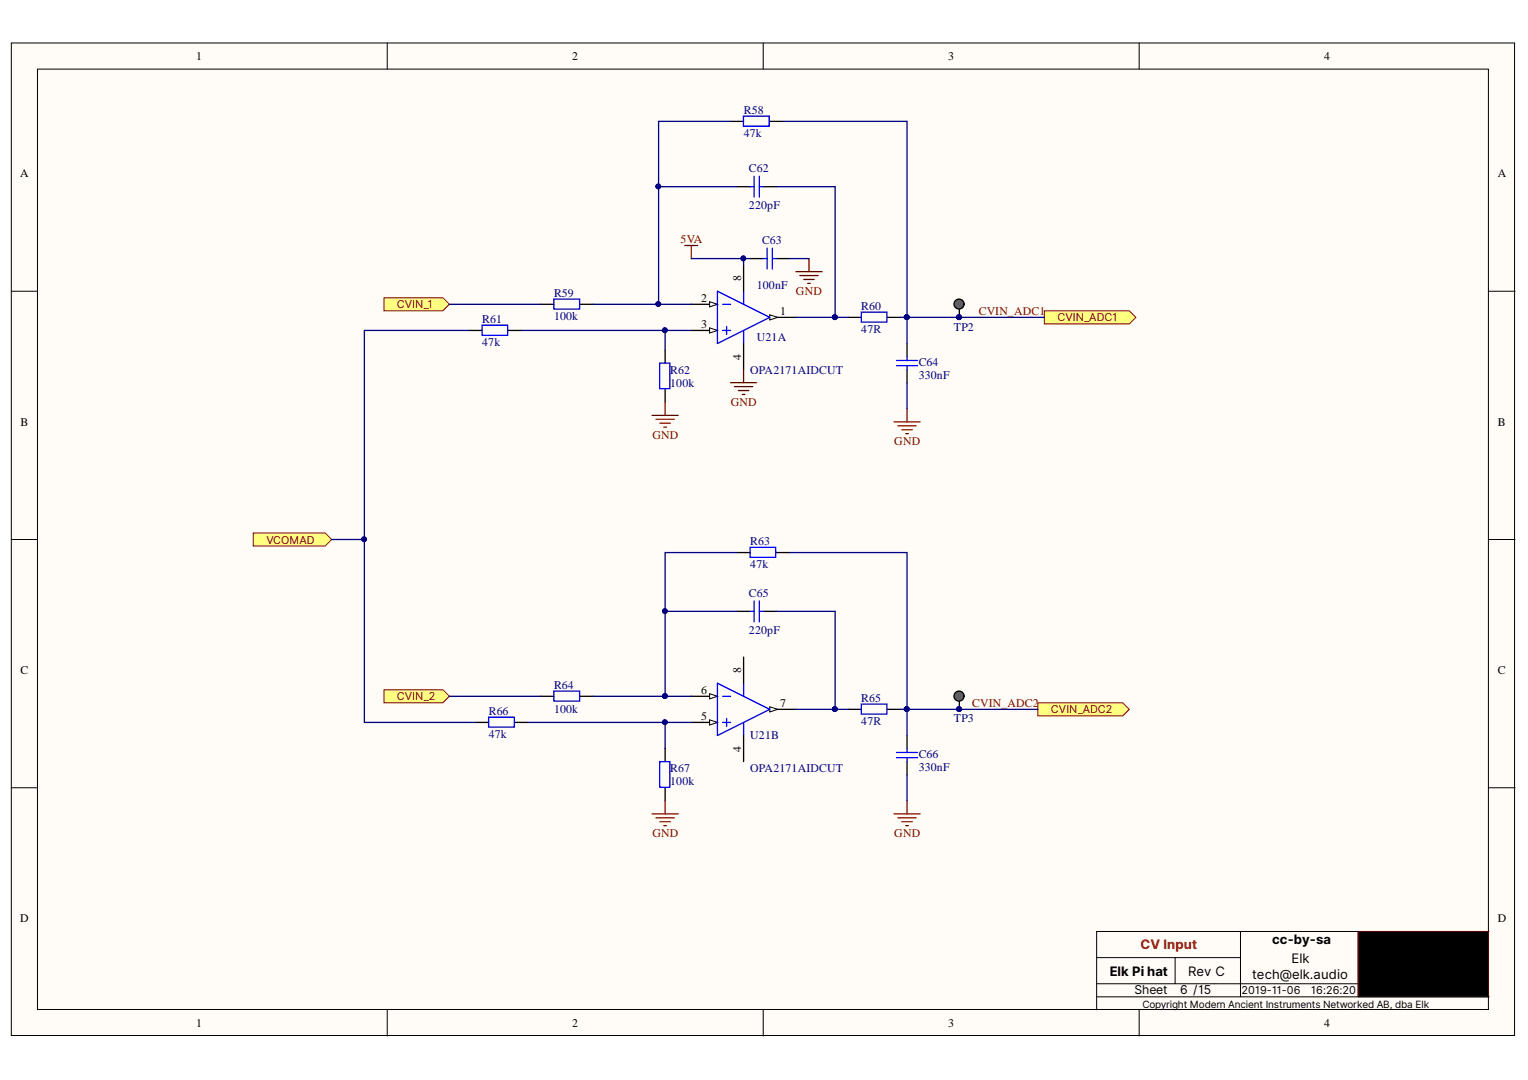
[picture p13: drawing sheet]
<svg xmlns="http://www.w3.org/2000/svg" width="297mm" height="210mm" viewBox="0 0 297 210" stroke-linecap="round" stroke-linejoin="round" font-family="sans-serif">
<defs><g id="words">
<text font-size="2.5" fill="#980000" x="221.7" y="184.5">CV Input</text>
<g font-size="2.5">
<text x="247.3" y="183.5">cc-by-sa</text>
<text x="215.7" y="189.6">Elk Pi hat</text>
<text x="231" y="189.6">Rev C</text>
<text x="243.4" y="190.4">tech@elk.audio</text>
<text x="251.1" y="187.1">Elk</text>
</g>
<g font-size="2.4">
<text x="220.6" y="193.2">Sheet</text>
<text x="229.4" y="193.2">6 /15</text>
</g>
<g font-size="2.3">
<text x="38.2" y="11.7">1</text>
<text x="111.2" y="11.7">2</text>
<text x="184.3" y="11.7">3</text>
<text x="257.4" y="11.7">4</text>
<text x="3.9" y="34.5">A</text>
<text x="291.2" y="34.5">A</text>
<text x="136.3" y="58.7">2</text>
<text x="144.1" y="54.6" transform="rotate(-90 144.1 54.6)">8</text>
<text x="136.3" y="63.7">3</text>
<text x="151.7" y="61.2">1</text>
<text x="144.1" y="69.9" transform="rotate(-90 144.1 69.9)">4</text>
<text x="4" y="82.8">B</text>
<text x="291.2" y="82.8">B</text>
<text x="4" y="131">C</text>
<text x="144.1" y="130.8" transform="rotate(-90 144.1 130.8)">8</text>
<text x="291.2" y="131">C</text>
<text x="136.3" y="134.8">6</text>
<text x="151.7" y="137.4">7</text>
<text x="136.3" y="139.9">5</text>
<text x="144.1" y="146.2" transform="rotate(-90 144.1 146.2)">4</text>
<text x="3.9" y="179.3">D</text>
<text x="291.2" y="179.3">D</text>
<text x="38.2" y="199.6">1</text>
<text x="111.2" y="199.6">2</text>
<text x="184.3" y="199.6">3</text>
<text x="257.4" y="199.6">4</text>
</g>
<g font-size="2.3" fill="#000080">
<text x="144.6" y="22.1">R58</text>
<text x="144.6" y="26.6">47k</text>
<text x="145.6" y="33.5">C62</text>
<text x="145.6" y="40.6">220pF</text>
<text x="148.1" y="47.5">C63</text>
<text x="107.7" y="57.7">R59</text>
<text x="147.1" y="56.1">100nF</text>
<text x="93.7" y="62.7">R61</text>
<text x="107.7" y="62.2">100k</text>
<text x="167.4" y="64.8">47R</text>
<text x="167.4" y="60.2">R60</text>
<text x="185.4" y="64.2">TP2</text>
<text x="93.7" y="67.3">47k</text>
<text x="147.1" y="66.3">U21A</text>
<text x="178.6" y="71.1">C64</text>
<text x="130.3" y="75.2">100k</text>
<text x="130.3" y="72.6">R62</text>
<text x="145.9" y="72.6">OPA2171AIDCUT</text>
<text x="178.6" y="73.6">330nF</text>
<text x="145.9" y="105.9">R63</text>
<text x="145.9" y="110.5">47k</text>
<text x="145.6" y="116.1">C65</text>
<text x="145.6" y="123.2">220pF</text>
<text x="107.7" y="133.8">R64</text>
<text x="167.4" y="136.4">R65</text>
<text x="95" y="143.5">47k</text>
<text x="95" y="138.9">R66</text>
<text x="107.7" y="138.6">100k</text>
<text x="145.9" y="143.7">U21B</text>
<text x="167.4" y="140.9">47R</text>
<text x="185.4" y="140.4">TP3</text>
<text x="178.6" y="149.8">330nF</text>
<text x="178.6" y="147.3">C66</text>
<text x="130.3" y="152.6">100k</text>
<text x="130.3" y="150">R67</text>
<text x="145.9" y="150">OPA2171AIDCUT</text>
</g>
<g font-size="2.3" fill="#800000">
<text x="132.3" y="47.3">5VA</text>
<text x="154.7" y="57.4">GND</text>
<text x="190.3" y="61.2">CVIN_ADC1</text>
<text x="142" y="79">GND</text>
<text x="126.8" y="85.3">GND</text>
<text x="173.9" y="86.6">GND</text>
<text x="189" y="137.4">CVIN_ADC2</text>
<text x="126.8" y="162.7">GND</text>
<text x="173.9" y="162.7">GND</text>
</g>
<g font-size="2.1" fill="#800000">
<text x="77.2" y="59.9">CVIN_1</text>
<text x="205.6" y="62.5">CVIN_ADC1</text>
<text x="51.8" y="105.7">VCOMAD</text>
<text x="77.2" y="136.1">CVIN_2</text>
<text x="204.3" y="138.6">CVIN_ADC2</text>
</g>
<g font-size="2.1">
<text x="241.4" y="193.2">2019-11-06</text>
<text x="254.9" y="193.2">16:26:20</text>
</g>
<text font-size="1.9" x="222.1" y="195.9">Copyright Modern Ancient Instruments Networked AB, dba Elk</text>
</g></defs>
<g fill="#fffcf8" stroke="#000" stroke-width=".19">
<path d="M2.2 8.4h292.2v192.9h-292.2z"/>
<path d="M7.3 13.4h282v182.8h-282z"/>
</g>
<g fill="none" stroke="#000" stroke-width=".19">
<path d="M75.3 8.4v5M148.4 8.4v5M221.4 8.4v5M2.2 56.6h5.1M289.4 56.6h5.1M2.2 104.9h5.1M289.4 104.9h5.1M2.2 153.1h5.1M289.4 153.1h5.1M75.3 196.3v5.1M148.4 196.3v5.1M213.2 186.1h27.9"/>
<path d="M213.2 191.2h50.8M213.2 193.7h76.2M221.4 196.3v5.1M228.4 186.1v5.1M241.1 181v12.7M264 193.7v-12.7h25.4h-76.2v15.3"/>
</g>
<path d="M264 181h25.3v12.6h-25.3z" fill="#000" stroke="#800000" stroke-width=".19"/>
<path d="M74.6 57.9h11.5l1.3 1.2-1.3 1.3h-11.5z" fill-rule="evenodd" fill="#ffff80" stroke="#800000" stroke-width=".19"/>
<path d="M149.6 61.7h5.1" fill="none" stroke="#000" stroke-width=".25"/>
<path d="M149.6 61.2l1.6 .5-1.6 .5z" fill="#fffcf8"/>
<path d="M149.6 61.2l1.6 .5-1.6 .5z" fill="none" stroke="#000" stroke-width=".19"/>
<path d="M134.4 64.2h5.1" fill="none" stroke="#000" stroke-width=".25"/>
<path d="M137.9 63.7l1.6 .5-1.6 .5z" fill="#fffcf8"/>
<path d="M137.9 63.7l1.6 .5-1.6 .5z" fill="none" stroke="#000" stroke-width=".19"/>
<path d="M134.4 59.1h5.1" fill="none" stroke="#000" stroke-width=".25"/>
<path d="M137.9 58.6l1.6 .5-1.6 .6z" fill="#fffcf8"/>
<path d="M137.9 58.6l1.6 .5-1.6 .6z" fill="none" stroke="#000" stroke-width=".19"/>
<path d="M139.5 56.6l10.1 5.1-10.1 5.1zM140.5 59.1h1.5M144.6 56.6v2.5M140.5 64.2h1.5M141.2 63.5v1.5M144.6 64.2v2.6" fill="none" stroke="#00f" stroke-width=".25"/>
<path d="M144.6 51.5v5.1M144.6 66.8v5M149.6 137.9h5.1" fill="none" stroke="#000" stroke-width=".25"/>
<path d="M149.6 137.4l1.6 .5-1.6 .5z" fill="#fffcf8"/>
<path d="M149.6 137.4l1.6 .5-1.6 .5z" fill="none" stroke="#000" stroke-width=".19"/>
<path d="M134.4 140.4h5.1" fill="none" stroke="#000" stroke-width=".25"/>
<path d="M137.9 139.9l1.6 .5-1.6 .5z" fill="#fffcf8"/>
<path d="M137.9 139.9l1.6 .5-1.6 .5z" fill="none" stroke="#000" stroke-width=".19"/>
<path d="M134.4 135.3h5.1" fill="none" stroke="#000" stroke-width=".25"/>
<path d="M137.9 134.8l1.6 .5-1.6 .5z" fill="#fffcf8"/>
<path d="M137.9 134.8l1.6 .5-1.6 .5z" fill="none" stroke="#000" stroke-width=".19"/>
<path d="M139.5 132.8l10.1 5.1-10.1 5zM140.5 135.3h1.5M141.2 139.6v1.6M144.6 132.8v2.5M140.5 140.4h1.5M144.6 140.4v2.5" fill="none" stroke="#00f" stroke-width=".25"/>
<path d="M144.6 127.7v5.1M144.6 142.9v5.1" fill="none" stroke="#000" stroke-width=".25"/>
<g fill="#ffff80" stroke="#800000" stroke-width=".19">
<path d="M74.6 134.1h11.5l1.3 1.2-1.3 1.3h-11.5z" fill-rule="evenodd"/>
<path d="M203 60.4h16.5l1.3 1.3-1.3 1.3h-16.5z" fill-rule="evenodd"/>
<path d="M201.7 136.6h16.6l1.2 1.3-1.2 1.2h-16.6z" fill-rule="evenodd"/>
</g>
<path d="M142 23.6h2.6M149.6 23.6h2.6M105.2 59.1h2.5M112.8 59.1h2.5M91.2 64.2h2.5M98.8 64.2h2.5M129.3 68v2.6M129.3 75.6v2.6M164.9 61.7h2.5M172.5 61.7h2.6" fill="none" stroke="#000" stroke-width=".25"/>
<path d="M144.5 22.6h5v1.9h-5zM107.7 58.1h5v2h-5zM93.7 63.2h5v2h-5zM128.3 70.6h1.9v4.9h-1.9zM167.4 60.7h5v1.9h-5z" fill="none" stroke="#00f" stroke-width=".25"/>
<path d="M49.2 103.6h14l1.3 1.3-1.3 1.2h-14z" fill-rule="evenodd" fill="#ffff80" stroke="#800000" stroke-width=".19"/>
<g fill="none" stroke="#800000" stroke-width=".25">
<path d="M133.1 47.7h2.6M134.4 47.7v2.6M129.3 78.2v2.5M142 74.4h5.1M142.8 75.1h3.5M143.5 75.9h2.1M144.3 76.7h.5M144.6 71.8v2.6M176.3 79.5v2.5M126.8 80.7h5M127.5 81.5h3.6M128.3 82.3h2"/>
<path d="M129 83h.6M173.8 82h5.1M174.5 82.8h3.6M175.3 83.5h2M176.1 84.3h.5M126.8 158.2h5M127.5 158.9h3.6M128.3 159.7h2M129.3 155.6v2.6M173.8 158.2h5.1M174.5 158.9h3.6M175.3 159.7h2"/>
<path d="M176.3 155.6v2.6M129 160.5h.6M176.1 160.5h.5"/>
</g>
<g fill="none" stroke="#000" stroke-width=".25">
<path d="M143.3 36.3h2.5M148.4 36.3h2.5M186.5 59.1v2.6M176.3 66.8v2.5M176.3 71.8v2.6M143.3 107.4h2.5M143.3 118.8h2.5M148.4 118.8h2.5M150.9 107.4h2.5M105.2 135.3h2.5M112.8 135.3h2.5M164.9 137.9h2.5"/>
<path d="M172.5 137.9h2.6M92.4 140.4h2.6M100.1 140.4h2.5M129.3 145.5v2.5M129.3 153.1v2.5M176.3 142.9v2.6M176.3 148v2.6"/>
</g>
<g fill="none" stroke="#00f" stroke-width=".25">
<path d="M145.8 36.3h.8M146.6 34.3v4M147.6 34.3v4M147.6 36.3h.8M174.3 70.1h4.1M174.3 71.1h4.1M176.3 69.3v.8M176.3 71.1v.7M145.8 106.4h5v1.9h-5zM145.8 118.8h.8M146.6 116.8v4.1M147.6 116.8v4.1"/>
<path d="M147.6 118.8h.8M95 139.4h5v1.9h-5zM107.7 134.3h5v2h-5zM167.4 136.9h5v1.9h-5zM128.3 148h1.9v5h-1.9zM174.3 146.2h4.1M174.3 147.3h4.1M176.3 145.5v.7M176.3 147.3v.7"/>
</g>
<circle cx="186.4" cy="61.6" r=".47" fill="#000080" stroke="#000080" stroke-width=".19"/>
<circle cx="186.4" cy="59.1" r=".97" fill="#606060" stroke="#000" stroke-width=".25"/>
<g fill="#000080" stroke="#000080" stroke-width=".19">
<circle cx="186.4" cy="61.6" r=".47"/>
<circle cx="186.4" cy="137.8" r=".46"/>
</g>
<path d="M186.5 135.3v2.6" fill="none" stroke="#000" stroke-width=".25"/>
<circle cx="186.4" cy="135.3" r=".98" fill="#606060" stroke="#000" stroke-width=".25"/>
<g fill="#000080" stroke="#000080" stroke-width=".19">
<circle cx="186.4" cy="137.8" r=".46"/>
<circle cx="176.3" cy="61.6" r=".47"/>
<circle cx="186.4" cy="61.6" r=".47"/>
<circle cx="129.2" cy="140.4" r=".46"/>
<circle cx="162.3" cy="61.6" r=".47"/>
<circle cx="144.5" cy="50.2" r=".46"/>
<circle cx="176.3" cy="137.8" r=".46"/>
<circle cx="162.3" cy="137.8" r=".46"/>
<circle cx="129.2" cy="118.8" r=".46"/>
<circle cx="70.8" cy="104.8" r=".46"/>
<circle cx="129.2" cy="135.3" r=".46"/>
<circle cx="128" cy="59.1" r=".46"/>
<circle cx="129.2" cy="64.2" r=".46"/>
<circle cx="128" cy="36.2" r=".46"/>
</g>
<path d="M145.8 50.3h2.6M150.9 50.3h2.5" fill="none" stroke="#000" stroke-width=".25"/>
<path d="M148.4 50.3h.7M149.1 48.2v4.1M150.1 48.2v4.1M150.1 50.3h.8" fill="none" stroke="#00f" stroke-width=".25"/>
<path d="M154.7 52.8h5.1M155.5 53.6h3.5M156.2 54.3h2.1M157 55.1h.5M157.3 50.3v2.5" fill="none" stroke="#800000" stroke-width=".25"/>
<g fill="none" stroke="#000080" stroke-width=".25">
<path d="M128 36.3h15.3M142 23.6h-14v35.5h-12.7M150.9 36.3h11.4v25.4M152.2 23.6h24.1v38.1M87.4 59.1h17.8M128 59.1h6.4M134.4 50.3h11.4M144.6 50.3v1.2M153.4 50.3h3.9M91.2 64.2h-20.4v76.2h21.6M101.3 64.2h33.1M129.3 64.2v3.8"/>
<path d="M154.7 61.7h10.2M175.1 61.7h1.2M176.3 61.7h26.7M176.3 61.7v5.1M176.3 74.4v5.1M64.5 104.9h6.3M129.3 118.8h14M143.3 107.4h-14v27.9M150.9 118.8h11.4v19.1M153.4 107.4h22.9v30.5M87.4 135.3h17.8M115.3 135.3h19.1"/>
<path d="M154.7 137.9h10.2M175.1 137.9h1.2M176.3 137.9h25.4M176.3 137.9v5M102.6 140.4h31.8M129.3 140.4v5.1M176.3 150.6v5"/>
</g>
<use href="#words"/>
</svg>
